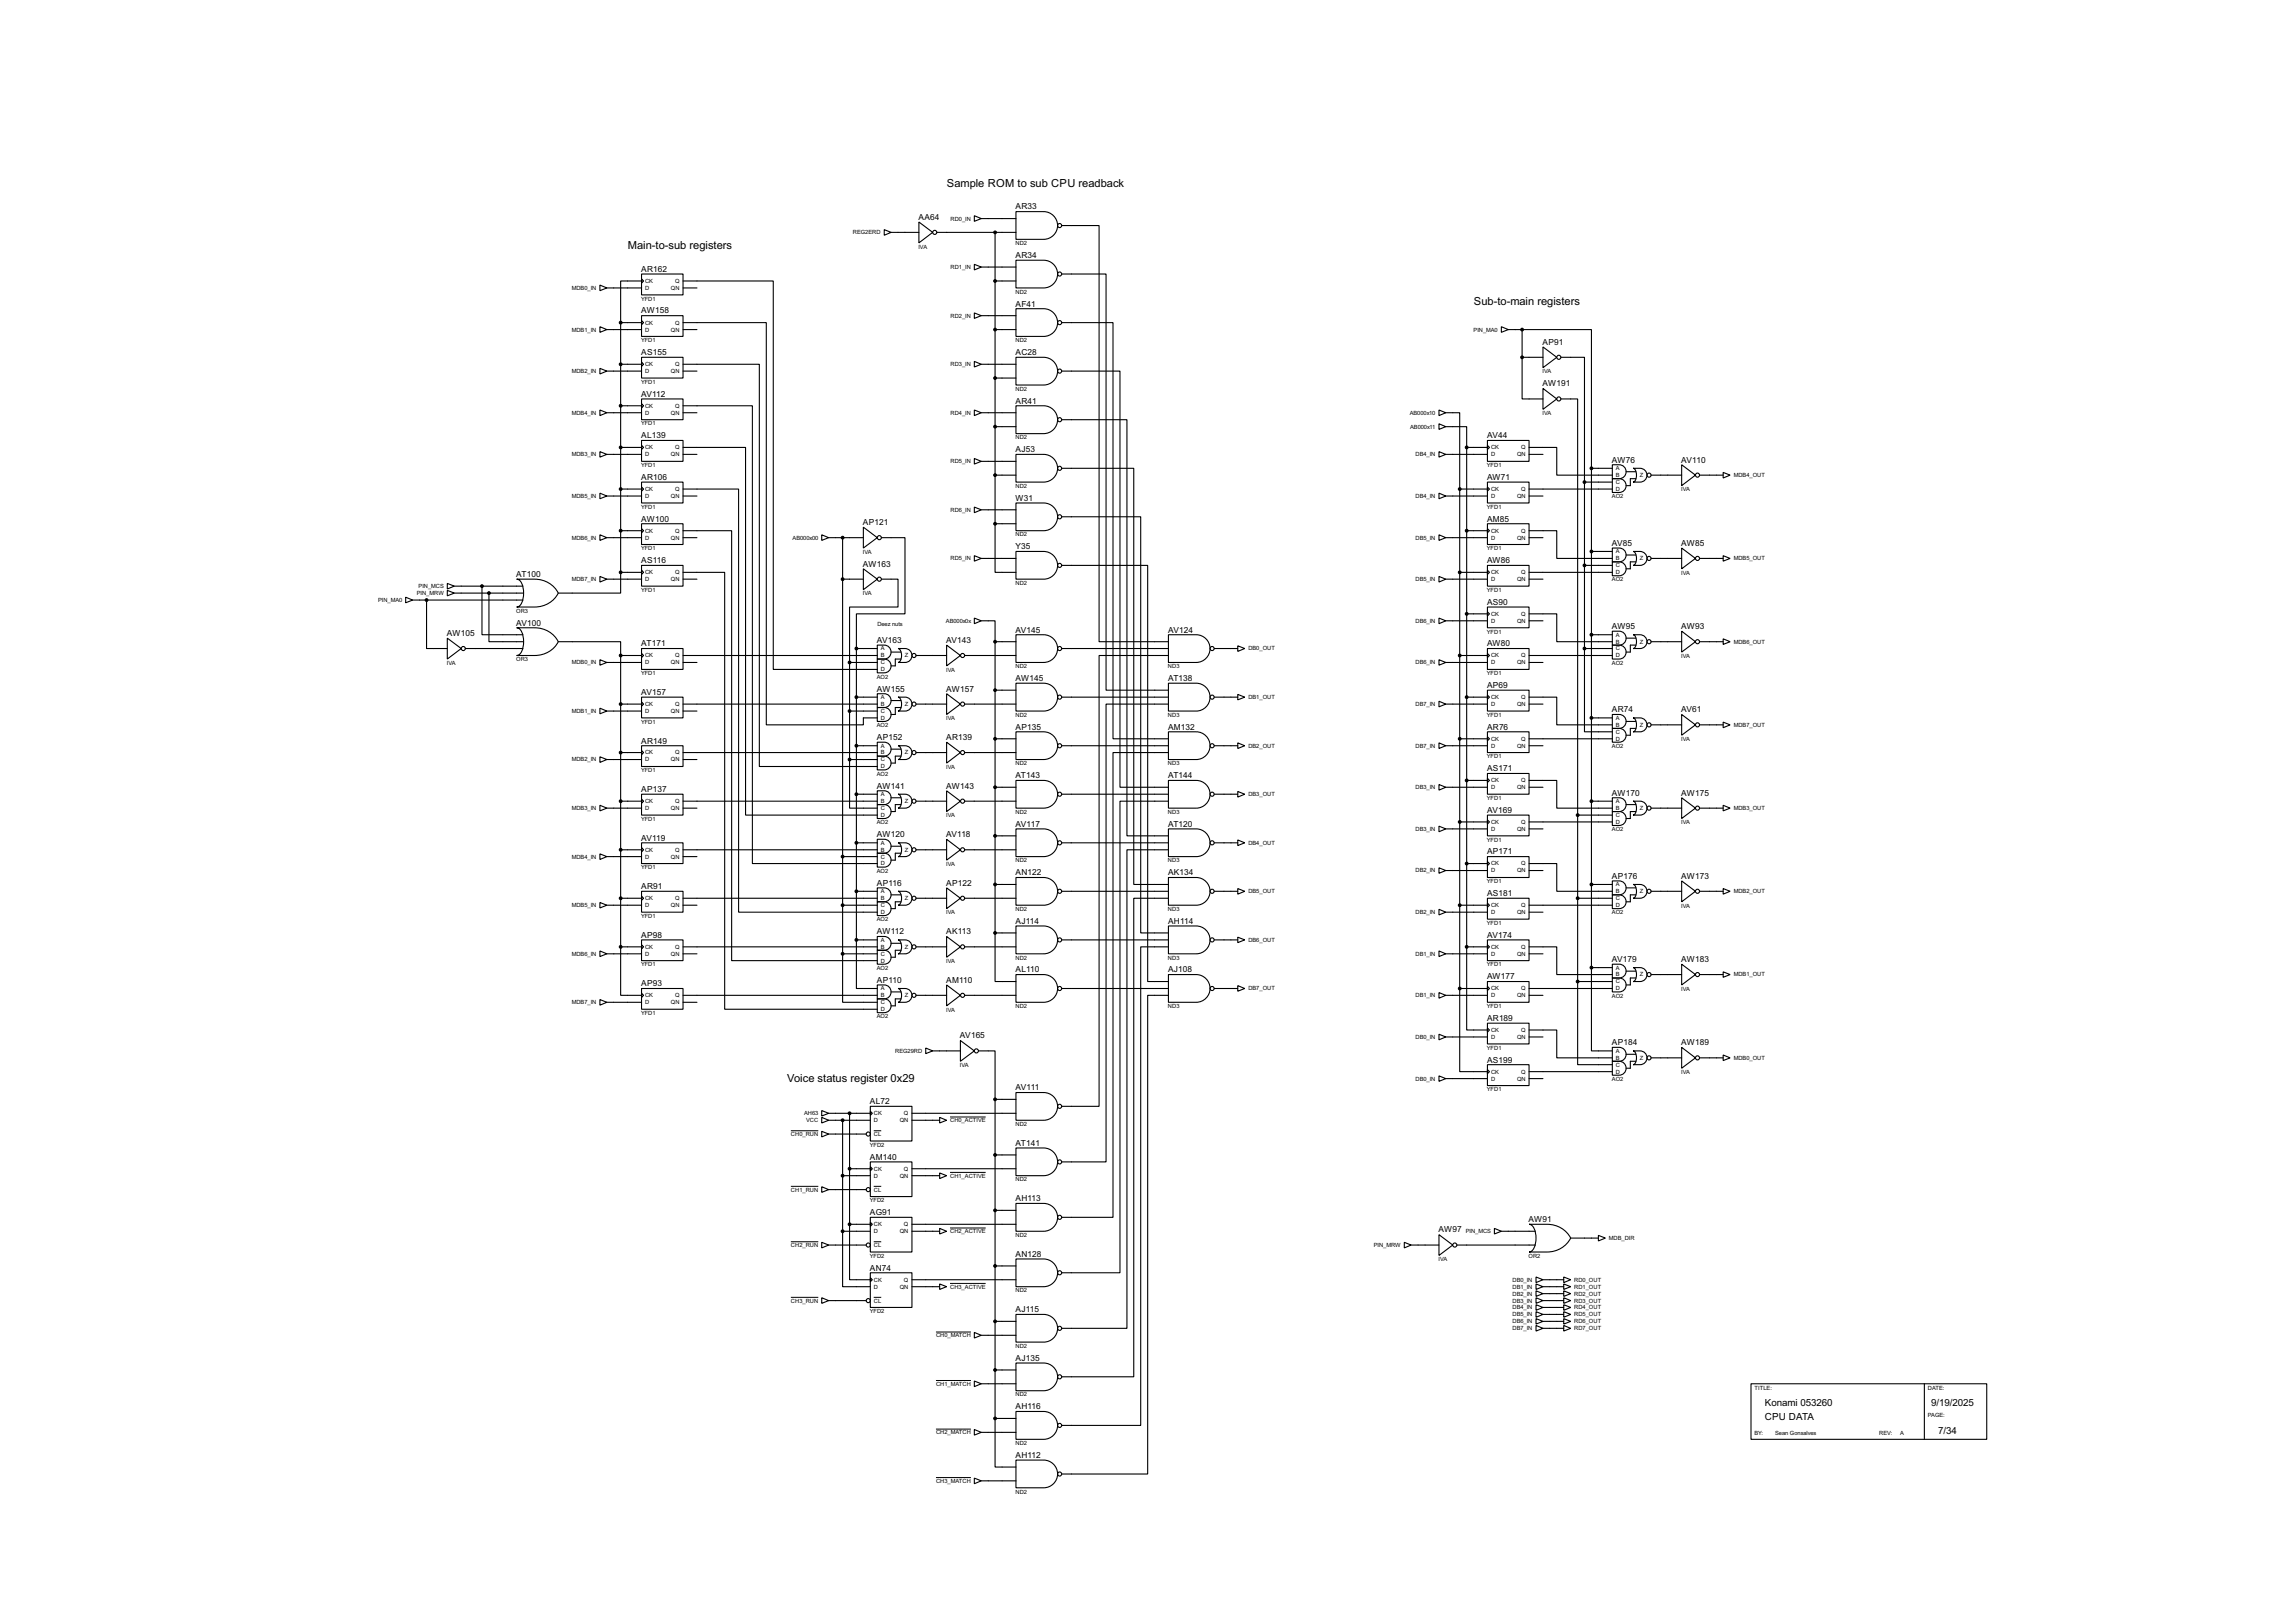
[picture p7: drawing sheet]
<svg xmlns="http://www.w3.org/2000/svg" width="841mm" height="587mm" viewBox="0 0 841 587" stroke-linecap="round" stroke-linejoin="round" font-family="sans-serif">
<defs><g id="words">
<g font-size="4.6">
<text x="346.8" y="68.4">Sample ROM to sub CPU readback</text>
<text x="230" y="91.3">Main-to-sub registers</text>
<text x="539.9" y="111.6">Sub-to-main registers</text>
<text x="288.4" y="396.1">Voice status register 0x29</text>
</g>
<g font-size="4">
<text x="646.5" y="514.9">Konami 053260</text>
<text x="707.4" y="514.9">9/19/2025</text>
<text x="646.5" y="520">CPU DATA</text>
<text x="710" y="525.1">7/34</text>
</g>
<g font-size="3.4">
<text x="372" y="76.7">AR33</text>
<text x="336.5" y="80.5">AA64</text>
<text x="372" y="94.5">AR34</text>
<text x="234.9" y="99.5">AR162</text>
<text x="372" y="112.2">AF41</text>
<text x="234.9" y="114.8">AW158</text>
<text x="234.9" y="130.1">AS155</text>
<text x="372" y="130.1">AC28</text>
<text x="565.1" y="126.3">AP91</text>
<text x="565.1" y="141.5">AW191</text>
<text x="234.9" y="145.3">AV112</text>
<text x="372" y="147.8">AR41</text>
<text x="234.9" y="160.5">AL139</text>
<text x="544.7" y="160.5">AV44</text>
<text x="372" y="165.6">AJ53</text>
<text x="590.5" y="169.4">AW76</text>
<text x="615.9" y="169.4">AV110</text>
<text x="234.9" y="175.7">AR106</text>
<text x="544.7" y="175.7">AW71</text>
<text x="372" y="183.4">W31</text>
<text x="234.9" y="191">AW100</text>
<text x="544.7" y="191">AM85</text>
<text x="316.1" y="192.3">AP121</text>
<text x="372" y="201.1">Y35</text>
<text x="590.5" y="199.9">AV85</text>
<text x="615.9" y="199.9">AW85</text>
<text x="234.9" y="206.3">AS116</text>
<text x="316.1" y="207.5">AW163</text>
<text x="544.7" y="206.3">AW86</text>
<text x="189.1" y="211.3">AT100</text>
<text x="544.7" y="221.5">AS90</text>
<text x="163.7" y="232.9">AW105</text>
<text x="189.1" y="229.1">AV100</text>
<text x="372" y="231.7">AV145</text>
<text x="427.9" y="231.7">AV124</text>
<text x="590.5" y="230.4">AW95</text>
<text x="615.9" y="230.4">AW93</text>
<text x="234.9" y="236.7">AT171</text>
<text x="321.2" y="235.5">AV163</text>
<text x="346.6" y="235.5">AV143</text>
<text x="544.7" y="236.7">AW80</text>
<text x="372" y="249.4">AW145</text>
<text x="427.9" y="249.4">AT138</text>
<text x="544.7" y="252">AP69</text>
<text x="234.9" y="254.5">AV157</text>
<text x="321.2" y="253.3">AW155</text>
<text x="346.6" y="253.3">AW157</text>
<text x="590.5" y="260.9">AR74</text>
<text x="615.9" y="260.9">AV61</text>
<text x="372" y="267.2">AP135</text>
<text x="427.9" y="267.2">AM132</text>
<text x="544.7" y="267.2">AR76</text>
<text x="234.9" y="272.3">AR149</text>
<text x="321.2" y="271">AP152</text>
<text x="346.6" y="271">AR139</text>
<text x="372" y="285">AT143</text>
<text x="427.9" y="285">AT144</text>
<text x="544.7" y="282.5">AS171</text>
<text x="234.9" y="290.1">AP137</text>
<text x="321.2" y="288.8">AW141</text>
<text x="346.6" y="288.8">AW143</text>
<text x="590.5" y="291.4">AW170</text>
<text x="615.9" y="291.4">AW175</text>
<text x="544.7" y="297.7">AV169</text>
<text x="372" y="302.8">AV117</text>
<text x="427.9" y="302.8">AT120</text>
<text x="234.9" y="307.9">AV119</text>
<text x="321.2" y="306.6">AW120</text>
<text x="346.6" y="306.6">AV118</text>
<text x="544.7" y="312.9">AP171</text>
<text x="372" y="320.6">AN122</text>
<text x="427.9" y="320.6">AK134</text>
<text x="590.5" y="321.8">AP176</text>
<text x="615.9" y="321.8">AW173</text>
<text x="234.9" y="325.6">AR91</text>
<text x="321.2" y="324.4">AP116</text>
<text x="346.6" y="324.4">AP122</text>
<text x="544.7" y="328.2">AS181</text>
<text x="372" y="338.3">AJ114</text>
<text x="427.9" y="338.3">AH114</text>
<text x="234.9" y="343.4">AP98</text>
<text x="321.2" y="342.2">AW112</text>
<text x="346.6" y="342.2">AK113</text>
<text x="544.7" y="343.4">AV174</text>
<text x="590.5" y="352.3">AV179</text>
<text x="615.9" y="352.3">AW183</text>
<text x="321.2" y="359.9">AP110</text>
<text x="346.6" y="359.9">AM110</text>
<text x="372" y="356.1">AL110</text>
<text x="427.9" y="356.1">AJ108</text>
<text x="544.7" y="358.7">AW177</text>
<text x="234.9" y="361.2">AP93</text>
<text x="544.7" y="373.9">AR189</text>
<text x="351.7" y="380.3">AV165</text>
<text x="590.5" y="382.8">AP184</text>
<text x="615.9" y="382.8">AW189</text>
<text x="544.7" y="389.1">AS199</text>
<text x="372" y="399.3">AV111</text>
<text x="318.7" y="404.4">AL72</text>
<text x="372" y="419.6">AT141</text>
<text x="318.7" y="424.7">AM140</text>
<text x="372" y="439.9">AH113</text>
<text x="318.7" y="445">AG91</text>
<text x="560" y="447.6">AW91</text>
<text x="527" y="451.4">AW97</text>
<text x="372" y="460.3">AN128</text>
<text x="318.7" y="465.3">AN74</text>
<text x="372" y="480.6">AJ115</text>
<text x="372" y="498.4">AJ135</text>
<text x="372" y="516.1">AH116</text>
<text x="372" y="533.9">AH112</text>
</g>
<g font-size="2.4">
<text x="348.2" y="80.8">RD0_IN</text>
<text x="312.4" y="85.8">REG2ERD</text>
<text x="372" y="89.7">ND2</text>
<text x="336.4" y="91">IVA</text>
<text x="348.2" y="98.5">RD1_IN</text>
<text x="209.4" y="106.2">MDB0_IN</text>
<text x="236.3" y="106.2">D</text>
<text x="236.3" y="103.6">CK</text>
<text x="245.8" y="106.2">QN</text>
<text x="247.3" y="103.6">Q</text>
<text x="372" y="107.6">ND2</text>
<text x="234.8" y="110.1">YFD1</text>
<text x="236.3" y="118.9">CK</text>
<text x="247.3" y="118.9">Q</text>
<text x="348.2" y="116.3">RD2_IN</text>
<text x="209.4" y="121.4">MDB1_IN</text>
<text x="234.8" y="125.3">YFD1</text>
<text x="236.3" y="121.4">D</text>
<text x="245.8" y="121.4">QN</text>
<text x="372" y="125.3">ND2</text>
<text x="539.8" y="121.4">PIN_MA0</text>
<text x="209.4" y="136.6">MDB2_IN</text>
<text x="236.3" y="136.6">D</text>
<text x="236.3" y="134.1">CK</text>
<text x="245.8" y="136.6">QN</text>
<text x="247.3" y="134.1">Q</text>
<text x="348.2" y="134.1">RD3_IN</text>
<text x="565" y="136.8">IVA</text>
<text x="234.8" y="140.5">YFD1</text>
<text x="372" y="143.1">ND2</text>
<text x="236.3" y="149.3">CK</text>
<text x="247.3" y="149.3">Q</text>
<text x="209.4" y="151.8">MDB4_IN</text>
<text x="234.8" y="155.8">YFD1</text>
<text x="236.3" y="151.8">D</text>
<text x="245.8" y="151.8">QN</text>
<text x="348.2" y="151.8">RD4_IN</text>
<text x="516.4" y="151.8">AB000x10</text>
<text x="565" y="152">IVA</text>
<text x="372" y="160.9">ND2</text>
<text x="516.5" y="157">AB000x11</text>
<text x="209.4" y="167.1">MDB3_IN</text>
<text x="236.3" y="167.1">D</text>
<text x="236.3" y="164.5">CK</text>
<text x="245.8" y="167.1">QN</text>
<text x="247.3" y="164.5">Q</text>
<text x="518.5" y="167.1">DB4_IN</text>
<text x="546.2" y="167.1">D</text>
<text x="546.2" y="164.5">CK</text>
<text x="555.7" y="167.1">QN</text>
<text x="557.2" y="164.5">Q</text>
<text x="234.8" y="171.1">YFD1</text>
<text x="348.2" y="169.7">RD5_IN</text>
<text x="544.7" y="171.1">YFD1</text>
<text x="591.9" y="172.2">A</text>
<text x="236.3" y="179.8">CK</text>
<text x="247.3" y="179.8">Q</text>
<text x="372" y="178.6">ND2</text>
<text x="546.2" y="179.8">CK</text>
<text x="557.2" y="179.8">Q</text>
<text x="591.9" y="177.2">C</text>
<text x="591.9" y="179.8">D</text>
<text x="591.9" y="174.7">B</text>
<text x="600.7" y="174.7">Z</text>
<text x="615.8" y="179.9">IVA</text>
<text x="635.1" y="174.7">MDB4_OUT</text>
<text x="209.4" y="182.4">MDB5_IN</text>
<text x="236.3" y="182.4">D</text>
<text x="245.8" y="182.4">QN</text>
<text x="518.5" y="182.4">DB4_IN</text>
<text x="546.2" y="182.4">D</text>
<text x="555.7" y="182.4">QN</text>
<text x="590.4" y="182.5">AO2</text>
<text x="234.8" y="186.3">YFD1</text>
<text x="348.2" y="187.4">RD6_IN</text>
<text x="544.7" y="186.3">YFD1</text>
<text x="209.4" y="197.6">MDB6_IN</text>
<text x="236.3" y="197.6">D</text>
<text x="236.3" y="195.1">CK</text>
<text x="245.8" y="197.6">QN</text>
<text x="247.3" y="195.1">Q</text>
<text x="290.3" y="197.6">AB000x00</text>
<text x="372" y="196.5">ND2</text>
<text x="518.5" y="197.6">DB5_IN</text>
<text x="546.2" y="197.6">D</text>
<text x="546.2" y="195.1">CK</text>
<text x="555.7" y="197.6">QN</text>
<text x="557.2" y="195.1">Q</text>
<text x="234.8" y="201.5">YFD1</text>
<text x="316.1" y="202.8">IVA</text>
<text x="544.7" y="201.5">YFD1</text>
<text x="591.9" y="202.6">A</text>
<text x="348.2" y="205.2">RD5_IN</text>
<text x="591.9" y="207.8">C</text>
<text x="591.9" y="205.2">B</text>
<text x="600.7" y="205.2">Z</text>
<text x="635.1" y="205.2">MDB5_OUT</text>
<text x="153.3" y="215.3">PIN_MCS</text>
<text x="209.4" y="212.8">MDB7_IN</text>
<text x="236.3" y="212.8">D</text>
<text x="236.3" y="210.3">CK</text>
<text x="245.8" y="212.8">QN</text>
<text x="247.3" y="210.3">Q</text>
<text x="372" y="214.2">ND2</text>
<text x="518.5" y="212.8">DB5_IN</text>
<text x="546.2" y="212.8">D</text>
<text x="546.2" y="210.3">CK</text>
<text x="555.7" y="212.8">QN</text>
<text x="557.2" y="210.3">Q</text>
<text x="590.4" y="213">AO2</text>
<text x="591.9" y="210.3">D</text>
<text x="615.8" y="210.4">IVA</text>
<text x="138.5" y="220.5">PIN_MA0</text>
<text x="152.7" y="217.9">PIN_MRW</text>
<text x="234.8" y="216.7">YFD1</text>
<text x="316.1" y="218">IVA</text>
<text x="544.7" y="216.7">YFD1</text>
<text x="189.1" y="224.4">OR3</text>
<text x="546.2" y="225.5">CK</text>
<text x="557.2" y="225.5">Q</text>
<text x="321.4" y="229.3">Deez nuts</text>
<text x="346.5" y="228.1">AB000x0x</text>
<text x="518.5" y="228.1">DB6_IN</text>
<text x="544.7" y="232">YFD1</text>
<text x="546.2" y="228.1">D</text>
<text x="555.7" y="228.1">QN</text>
<text x="591.9" y="233.2">A</text>
<text x="322.6" y="238.2">A</text>
<text x="457.3" y="238.2">DB0_OUT</text>
<text x="591.9" y="238.2">C</text>
<text x="591.9" y="235.7">B</text>
<text x="600.7" y="235.7">Z</text>
<text x="635.1" y="235.7">MDB6_OUT</text>
<text x="163.7" y="243.5">IVA</text>
<text x="189.1" y="242.2">OR3</text>
<text x="209.4" y="243.3">MDB0_IN</text>
<text x="236.3" y="243.3">D</text>
<text x="236.3" y="240.8">CK</text>
<text x="245.8" y="243.3">QN</text>
<text x="247.3" y="240.8">Q</text>
<text x="322.6" y="243.3">C</text>
<text x="322.6" y="245.9">D</text>
<text x="322.6" y="240.8">B</text>
<text x="331.5" y="240.8">Z</text>
<text x="346.6" y="246">IVA</text>
<text x="372" y="244.7">ND2</text>
<text x="427.8" y="244.7">ND3</text>
<text x="518.5" y="243.3">DB6_IN</text>
<text x="546.2" y="243.3">D</text>
<text x="546.2" y="240.8">CK</text>
<text x="555.7" y="243.3">QN</text>
<text x="557.2" y="240.8">Q</text>
<text x="590.4" y="243.5">AO2</text>
<text x="591.9" y="240.8">D</text>
<text x="615.8" y="240.9">IVA</text>
<text x="234.8" y="247.3">YFD1</text>
<text x="321.2" y="248.5">AO2</text>
<text x="544.7" y="247.3">YFD1</text>
<text x="322.6" y="256">A</text>
<text x="457.3" y="256">DB1_OUT</text>
<text x="546.2" y="256">CK</text>
<text x="557.2" y="256">Q</text>
<text x="209.4" y="261.1">MDB1_IN</text>
<text x="236.3" y="261.1">D</text>
<text x="236.3" y="258.6">CK</text>
<text x="245.8" y="261.1">QN</text>
<text x="247.3" y="258.6">Q</text>
<text x="322.6" y="261.1">C</text>
<text x="322.6" y="263.6">D</text>
<text x="322.6" y="258.6">B</text>
<text x="331.5" y="258.6">Z</text>
<text x="346.6" y="263.8">IVA</text>
<text x="372" y="262.5">ND2</text>
<text x="427.8" y="262.5">ND3</text>
<text x="518.5" y="258.6">DB7_IN</text>
<text x="544.7" y="262.5">YFD1</text>
<text x="546.2" y="258.6">D</text>
<text x="555.7" y="258.6">QN</text>
<text x="591.9" y="263.6">A</text>
<text x="234.8" y="265">YFD1</text>
<text x="321.2" y="266.3">AO2</text>
<text x="591.9" y="268.7">C</text>
<text x="591.9" y="266.2">B</text>
<text x="600.7" y="266.2">Z</text>
<text x="635.1" y="266.2">MDB7_OUT</text>
<text x="322.6" y="273.8">A</text>
<text x="457.3" y="273.8">DB2_OUT</text>
<text x="518.5" y="273.8">DB7_IN</text>
<text x="546.2" y="273.8">D</text>
<text x="546.2" y="271.3">CK</text>
<text x="555.7" y="273.8">QN</text>
<text x="557.2" y="271.3">Q</text>
<text x="590.4" y="273.9">AO2</text>
<text x="591.9" y="271.3">D</text>
<text x="615.8" y="271.4">IVA</text>
<text x="209.4" y="278.9">MDB2_IN</text>
<text x="236.3" y="278.9">D</text>
<text x="236.3" y="276.3">CK</text>
<text x="245.8" y="278.9">QN</text>
<text x="247.3" y="276.3">Q</text>
<text x="322.6" y="278.9">C</text>
<text x="322.6" y="281.4">D</text>
<text x="322.6" y="276.3">B</text>
<text x="331.5" y="276.3">Z</text>
<text x="346.6" y="281.6">IVA</text>
<text x="372" y="280.3">ND2</text>
<text x="427.8" y="280.3">ND3</text>
<text x="544.7" y="277.7">YFD1</text>
<text x="234.8" y="282.8">YFD1</text>
<text x="321.2" y="284.1">AO2</text>
<text x="546.2" y="286.5">CK</text>
<text x="557.2" y="286.5">Q</text>
<text x="322.6" y="291.6">A</text>
<text x="457.3" y="291.6">DB3_OUT</text>
<text x="518.5" y="289">DB3_IN</text>
<text x="544.7" y="293">YFD1</text>
<text x="546.2" y="289">D</text>
<text x="555.7" y="289">QN</text>
<text x="209.4" y="296.7">MDB3_IN</text>
<text x="236.3" y="296.7">D</text>
<text x="236.3" y="294.1">CK</text>
<text x="245.8" y="296.7">QN</text>
<text x="247.3" y="294.1">Q</text>
<text x="322.6" y="296.7">C</text>
<text x="322.6" y="299.2">D</text>
<text x="322.6" y="294.1">B</text>
<text x="331.5" y="294.1">Z</text>
<text x="346.6" y="299.3">IVA</text>
<text x="372" y="298.1">ND2</text>
<text x="427.8" y="298.1">ND3</text>
<text x="591.9" y="294.1">A</text>
<text x="591.9" y="299.2">C</text>
<text x="591.9" y="296.7">B</text>
<text x="600.7" y="296.7">Z</text>
<text x="635.1" y="296.7">MDB3_OUT</text>
<text x="234.8" y="300.6">YFD1</text>
<text x="321.2" y="301.9">AO2</text>
<text x="518.5" y="304.3">DB3_IN</text>
<text x="546.2" y="304.3">D</text>
<text x="546.2" y="301.7">CK</text>
<text x="555.7" y="304.3">QN</text>
<text x="557.2" y="301.7">Q</text>
<text x="590.4" y="304.4">AO2</text>
<text x="591.9" y="301.7">D</text>
<text x="615.8" y="301.9">IVA</text>
<text x="236.3" y="311.9">CK</text>
<text x="247.3" y="311.9">Q</text>
<text x="322.6" y="309.4">A</text>
<text x="322.6" y="311.9">B</text>
<text x="331.5" y="311.9">Z</text>
<text x="457.3" y="309.4">DB4_OUT</text>
<text x="544.7" y="308.2">YFD1</text>
<text x="209.4" y="314.4">MDB4_IN</text>
<text x="236.3" y="314.4">D</text>
<text x="245.8" y="314.4">QN</text>
<text x="322.6" y="314.4">C</text>
<text x="322.6" y="317">D</text>
<text x="346.6" y="317.1">IVA</text>
<text x="372" y="315.8">ND2</text>
<text x="427.8" y="315.8">ND3</text>
<text x="546.2" y="317">CK</text>
<text x="557.2" y="317">Q</text>
<text x="234.8" y="318.4">YFD1</text>
<text x="321.2" y="319.7">AO2</text>
<text x="518.5" y="319.5">DB2_IN</text>
<text x="544.7" y="323.5">YFD1</text>
<text x="546.2" y="319.5">D</text>
<text x="555.7" y="319.5">QN</text>
<text x="236.3" y="329.7">CK</text>
<text x="247.3" y="329.7">Q</text>
<text x="322.6" y="327.1">A</text>
<text x="322.6" y="329.7">B</text>
<text x="331.5" y="329.7">Z</text>
<text x="457.3" y="327.1">DB5_OUT</text>
<text x="591.9" y="324.6">A</text>
<text x="591.9" y="329.7">C</text>
<text x="591.9" y="327.1">B</text>
<text x="600.7" y="327.1">Z</text>
<text x="635.1" y="327.1">MDB2_OUT</text>
<text x="209.4" y="332.2">MDB5_IN</text>
<text x="236.3" y="332.2">D</text>
<text x="245.8" y="332.2">QN</text>
<text x="322.6" y="332.2">C</text>
<text x="322.6" y="334.8">D</text>
<text x="346.6" y="334.9">IVA</text>
<text x="372" y="333.6">ND2</text>
<text x="427.8" y="333.6">ND3</text>
<text x="518.5" y="334.8">DB2_IN</text>
<text x="546.2" y="334.8">D</text>
<text x="546.2" y="332.2">CK</text>
<text x="555.7" y="334.8">QN</text>
<text x="557.2" y="332.2">Q</text>
<text x="590.4" y="334.9">AO2</text>
<text x="591.9" y="332.2">D</text>
<text x="615.8" y="332.4">IVA</text>
<text x="234.8" y="336.2">YFD1</text>
<text x="321.2" y="337.4">AO2</text>
<text x="544.7" y="338.7">YFD1</text>
<text x="236.3" y="347.5">CK</text>
<text x="247.3" y="347.5">Q</text>
<text x="322.6" y="344.9">A</text>
<text x="322.6" y="347.5">B</text>
<text x="331.5" y="347.5">Z</text>
<text x="457.3" y="344.9">DB6_OUT</text>
<text x="546.2" y="347.5">CK</text>
<text x="557.2" y="347.5">Q</text>
<text x="209.4" y="350">MDB6_IN</text>
<text x="234.8" y="353.9">YFD1</text>
<text x="236.3" y="350">D</text>
<text x="245.8" y="350">QN</text>
<text x="322.6" y="350">C</text>
<text x="322.6" y="352.5">D</text>
<text x="346.6" y="352.7">IVA</text>
<text x="372" y="351.4">ND2</text>
<text x="427.8" y="351.4">ND3</text>
<text x="518.5" y="350">DB1_IN</text>
<text x="544.7" y="353.9">YFD1</text>
<text x="546.2" y="350">D</text>
<text x="555.7" y="350">QN</text>
<text x="321.2" y="355.2">AO2</text>
<text x="591.9" y="355.1">A</text>
<text x="591.9" y="357.6">B</text>
<text x="600.7" y="357.6">Z</text>
<text x="635.1" y="357.6">MDB1_OUT</text>
<text x="236.3" y="365.2">CK</text>
<text x="247.3" y="365.2">Q</text>
<text x="322.6" y="362.7">A</text>
<text x="322.6" y="365.2">B</text>
<text x="331.5" y="365.2">Z</text>
<text x="457.3" y="362.7">DB7_OUT</text>
<text x="518.5" y="365.2">DB1_IN</text>
<text x="546.2" y="365.2">D</text>
<text x="546.2" y="362.7">CK</text>
<text x="555.7" y="365.2">QN</text>
<text x="557.2" y="362.7">Q</text>
<text x="590.4" y="365.4">AO2</text>
<text x="591.9" y="360.2">C</text>
<text x="591.9" y="362.7">D</text>
<text x="615.8" y="362.8">IVA</text>
<text x="209.4" y="367.8">MDB7_IN</text>
<text x="234.8" y="371.7">YFD1</text>
<text x="236.3" y="367.8">D</text>
<text x="245.8" y="367.8">QN</text>
<text x="322.6" y="367.8">C</text>
<text x="322.6" y="370.3">D</text>
<text x="346.6" y="370.4">IVA</text>
<text x="372" y="369.2">ND2</text>
<text x="427.8" y="369.2">ND3</text>
<text x="544.7" y="369.2">YFD1</text>
<text x="321.2" y="373">AO2</text>
<text x="546.2" y="377.9">CK</text>
<text x="557.2" y="377.9">Q</text>
<text x="518.5" y="380.5">DB0_IN</text>
<text x="546.2" y="380.5">D</text>
<text x="555.7" y="380.5">QN</text>
<text x="327.9" y="385.6">REG29RD</text>
<text x="544.7" y="384.4">YFD1</text>
<text x="591.9" y="385.6">A</text>
<text x="591.9" y="388.1">B</text>
<text x="600.7" y="388.1">Z</text>
<text x="635.1" y="388.1">MDB0_OUT</text>
<text x="351.6" y="390.8">IVA</text>
<text x="518.5" y="395.7">DB0_IN</text>
<text x="546.2" y="395.7">D</text>
<text x="546.2" y="393.2">CK</text>
<text x="555.7" y="395.7">QN</text>
<text x="557.2" y="393.2">Q</text>
<text x="590.4" y="395.8">AO2</text>
<text x="591.9" y="390.6">C</text>
<text x="591.9" y="393.2">D</text>
<text x="615.8" y="393.3">IVA</text>
<text x="544.7" y="399.7">YFD1</text>
<text x="294.5" y="408.4">AH63</text>
<text x="295.3" y="411">VCC</text>
<text x="320.1" y="411">D</text>
<text x="320.1" y="408.4">CK</text>
<text x="329.6" y="411">QN</text>
<text x="331.1" y="408.4">Q</text>
<text x="348" y="411">CH0_ACTIVE</text>
<text x="372" y="412.4">ND2</text>
<text x="289.7" y="416">CH0_RUN</text>
<text x="318.6" y="420">YFD2</text>
<text x="320.1" y="416">CL</text>
<text x="320.1" y="431.3">D</text>
<text x="320.1" y="428.7">CK</text>
<text x="329.6" y="431.3">QN</text>
<text x="331.1" y="428.7">Q</text>
<text x="348" y="431.3">CH1_ACTIVE</text>
<text x="289.7" y="436.4">CH1_RUN</text>
<text x="320.1" y="436.4">CL</text>
<text x="372" y="432.7">ND2</text>
<text x="318.6" y="440.3">YFD2</text>
<text x="320.1" y="449.1">CK</text>
<text x="331.1" y="449.1">Q</text>
<text x="320.1" y="451.6">D</text>
<text x="329.6" y="451.6">QN</text>
<text x="348" y="451.6">CH2_ACTIVE</text>
<text x="372" y="453">ND2</text>
<text x="536.9" y="451.6">PIN_MCS</text>
<text x="589.3" y="454.1">MDB_DIR</text>
<text x="289.7" y="456.7">CH2_RUN</text>
<text x="318.6" y="460.6">YFD2</text>
<text x="320.1" y="456.7">CL</text>
<text x="503.2" y="456.7">PIN_MRW</text>
<text x="526.9" y="461.9">IVA</text>
<text x="559.9" y="460.6">OR2</text>
<text x="320.1" y="471.9">D</text>
<text x="320.1" y="469.4">CK</text>
<text x="329.6" y="471.9">QN</text>
<text x="331.1" y="469.4">Q</text>
<text x="348" y="471.9">CH3_ACTIVE</text>
<text x="372" y="473.3">ND2</text>
<text x="554" y="469.4">DB0_IN</text>
<text x="554" y="471.9">DB1_IN</text>
<text x="576.6" y="469.4">RD0_OUT</text>
<text x="576.6" y="471.9">RD1_OUT</text>
<text x="289.7" y="477">CH3_RUN</text>
<text x="320.1" y="477">CL</text>
<text x="554" y="474.5">DB2_IN</text>
<text x="554" y="477">DB3_IN</text>
<text x="554" y="479.5">DB4_IN</text>
<text x="576.6" y="474.5">RD2_OUT</text>
<text x="576.6" y="477">RD3_OUT</text>
<text x="576.6" y="479.5">RD4_OUT</text>
<text x="318.6" y="480.9">YFD2</text>
<text x="554" y="482.1">DB5_IN</text>
<text x="554" y="484.6">DB6_IN</text>
<text x="576.6" y="482.1">RD5_OUT</text>
<text x="576.6" y="484.6">RD6_OUT</text>
<text x="342.9" y="489.7">CH0_MATCH</text>
<text x="554" y="487.2">DB7_IN</text>
<text x="576.6" y="487.2">RD7_OUT</text>
<text x="372" y="493.6">ND2</text>
<text x="342.9" y="507.5">CH1_MATCH</text>
<text x="642.7" y="508.9">TITLE:</text>
<text x="706.2" y="508.9">DATE:</text>
<text x="372" y="511.4">ND2</text>
<text x="706.2" y="519.1">PAGE:</text>
<text x="342.9" y="525.3">CH2_MATCH</text>
<text x="642.7" y="525.4">BY:</text>
<text x="650.3" y="525.4">Sean Gonsalves</text>
<text x="688.4" y="525.4">REV:</text>
<text x="696" y="525.4">A</text>
<text x="372" y="529.2">ND2</text>
<text x="342.9" y="543">CH3_MATCH</text>
<text x="372" y="547">ND2</text>
</g>
</g></defs>
<g fill="none" stroke="#000" stroke-width=".4">
<path d="M356.9 79l2.6 1.1-2.6 1zM372.2 77.5h10.1a5.1 5.1 0 0 1 5.1 5.1 5.1 5.1 0 0 1-5.1 5.1h-10.1zM323.9 84.1l2.5 1-2.5 1.1zM326.4 85.1h10.2M336.6 81.3l5.1 3.8-5.1 3.9zM343.2 85.1h29M356.9 96.8l2.6 1-2.6 1.1zM359.5 97.8h12.7M359.5 80.1h12.7M364.5 85.1v106.7M372.2 95.3h10.1a5.1 5.1 0 0 1 5.1 5.1 5.1 5.1 0 0 1-5.1 5.1h-10.1zM388.9 82.6h13.7v152.4h25.4"/>
<path d="M219.8 119.7l2.5 1-2.5 1zM219.8 104.4l2.5 1.1-2.5 1zM222.3 105.5h12.7M227.4 118.2v91.4M227.4 118.2h7.6M235 115.6h15.2v7.6h-15.2zM235 117.4l.8 .8-.8 .7zM235 100.4h15.2v7.6h-15.2zM235 102.2l.8 .7-.8 .8zM235 102.9h-7.6v15.3M250.2 118.2h30.5v147.3h35.6v-2.6h5.1M250.2 102.9h33.1v142.3h38.1"/>
<path d="M250.2 105.5h5.1M356.9 114.6l2.6 1-2.6 1zM359.5 115.6h12.7M364.5 102.9h7.7M372.2 113.1h10.1a5.1 5.1 0 0 1 5.1 5 5.1 5.1 0 0 1-5.1 5.1h-10.1zM388.9 118.2h18.8v152.4h20.3M388.9 100.4h16.3v152.4h22.8M550 119.7l2.5 1-2.5 1zM219.8 134.9l2.5 1-2.5 1.1zM222.3 135.9h12.7M222.3 120.7h12.7M227.4 133.4h7.6"/>
<path d="M235 130.9h15.2v7.6h-15.2zM235 132.6l.8 .8-.8 .8zM250.2 133.4h28v147.3h43.2M250.2 135.9h5.1M250.2 120.7h5.1M356.9 132.4l2.6 1-2.6 1zM359.5 133.4h12.7M364.5 120.7h7.7M364.5 138.5h7.7M372.2 130.9h10.1a5.1 5.1 0 0 1 5.1 5 5.1 5.1 0 0 1-5.1 5.1h-10.1zM388.9 135.9h21.4v152.4h17.7M552.5 120.7h5.1"/>
<path d="M557.6 120.7h25.4v50.8M557.6 130.9v15.2h7.6M557.6 120.7v10.2M557.6 130.9h7.6M565.2 127.1l5.1 3.8-5.1 3.8zM571.8 130.9h8.6v45.7M219.8 150.2l2.5 1-2.5 1zM222.3 151.2h12.7M227.4 148.6h7.6M235 146.1h15.2v7.6h-15.2zM235 147.9l.8 .7-.8 .8zM250.2 148.6h25.4v167.7h45.8"/>
<path d="M250.2 151.2h5.1M356.9 150.2l2.6 1-2.6 1zM359.5 151.2h12.7M364.5 156.3h7.7M372.2 148.6h10.1a5.1 5.1 0 0 1 5.1 5.1 5.1 5.1 0 0 1-5.1 5.1h-10.1zM388.9 153.7h23.9v152.4h15.2M527.1 155.2l2.5 1.1-2.5 1zM527.1 150.2l2.5 1-2.5 1zM529.6 156.3h7.7v7.6M529.6 151.2h5.1v27.9M565.2 142.3l5.1 3.8-5.1 3.8zM571.8 146.1h6.1v152.4"/>
<path d="M219.8 165.4l2.5 1-2.5 1zM222.3 166.4h12.7M227.4 179.1h7.6M227.4 163.9h7.6M235 161.3h15.2v7.7h-15.2zM235 163.1l.8 .8-.8 .7zM235 176.6h15.2v7.6h-15.2zM235 178.4l.8 .7-.8 .8zM250.2 179.1h20.4v155h50.8M250.2 163.9h22.9v134.6h48.3M250.2 166.4h5.1M356.9 167.9l2.6 1.1-2.6 1z"/>
<path d="M359.5 169h12.7M364.5 174h7.7M372.2 166.4h10.1a5.1 5.1 0 0 1 5.1 5.1 5.1 5.1 0 0 1-5.1 5.1h-10.1zM388.9 171.5h26.4v152.4h12.7M527.1 165.4l2.5 1-2.5 1zM529.6 166.4h15.3M534.7 179.1h10.2M534.7 179.1v182.9M537.3 163.9v182.9M537.3 163.9h7.6M544.9 161.3h15.2v7.7h-15.2zM544.9 163.1l.7 .8-.7 .7z"/>
<path d="M544.9 176.6h15.2v7.6h-15.2zM544.9 178.4l.7 .7-.7 .8zM560.1 163.9h10.2v10.1h20.3M560.1 166.4h5.1M560.1 179.1h30.5M580.4 176.6h10.2M580.4 176.6v60.9M583 171.5h7.6M583 171.5v182.9M590.6 170.2a5.1 5.1 0 0 1 4.1 .5 2.56 2.56 0 0 1 .8 2.9 2.56 2.56 0 0 1-2.4 1.7h-2.5zM590.6 175.3a5.1 5.1 0 0 1 4.1 .5 2.53 2.53 0 0 1 .8 2.9 2.53 2.53 0 0 1-2.4 1.7h-2.5zM595.7 172.8h3.5"/>
<path d="M598.2 171.5a5.1 5.1 0 0 1 4.1 .5 2.53 2.53 0 0 1 .9 2.9 2.53 2.53 0 0 1-2.4 1.7h-2.6a3.1 3.1 0 0 0 .9-4.4zM599.2 175.3h-2v2.6h-1.5M604.8 174h11.2M616 170.2l5.1 3.8-5.1 3.9zM622.6 174h8.6M631.2 173l2.6 1-2.6 1.1zM219.8 195.9l2.5 1-2.5 1zM219.8 180.6l2.5 1.1-2.5 1zM222.3 196.9h12.7M222.3 181.7h12.7M227.4 194.4h7.6M235 191.8h15.2v7.6h-15.2z"/>
<path d="M235 193.6l.8 .8-.8 .7zM250.2 194.4h17.8v157.4h53.4M250.2 196.9h5.1M250.2 181.7h5.1M301 195.9l2.6 1-2.6 1zM303.6 196.9h12.7M308.7 196.9v152.4M316.3 193.1l5.1 3.8-5.1 3.8zM322.9 196.9h8.6v27.9h-17.8v12.7M356.9 185.7l2.6 1-2.6 1.1zM359.5 186.7h12.7M364.5 191.8v17.8h7.7"/>
<path d="M364.5 191.8h7.7M372.2 184.2h10.1a5.1 5.1 0 0 1 5.1 5.1 5.1 5.1 0 0 1-5.1 5.1h-10.1zM388.9 189.3h29v152.4h10.1M527.1 180.6l2.5 1.1-2.5 1zM527.1 195.9l2.5 1-2.5 1zM529.6 196.9h15.3M529.6 181.7h15.3M537.3 194.4h7.6M544.9 191.8h15.2v7.6h-15.2zM544.9 193.6l.7 .8-.7 .7zM560.1 194.4h10.2v10.1h20.3M560.1 196.9h5.1"/>
<path d="M560.1 181.7h5.1M148.6 218.7l2.6 1.1-2.6 1zM151.2 219.8h40.4M156.3 219.8v17.7h7.6M163.9 216.2l2.5 1-2.5 1zM163.9 213.7l2.5 1-2.5 1zM166.4 214.7h25.2M166.4 217.2h25.2M176.6 214.7v17.8h15M179.1 217.2v17.8h12.5M189.3 212.1h6.6a9.6 9.6 0 0 1 8.6 5.1 9.5 9.5 0 0 1-8.6 5.1h-6.6a3.2 3.2 0 0 0 2.3-3.1 7.8 7.8 0 0 0-1.3-6.7zM219.8 211.1l2.5 1-2.5 1.1z"/>
<path d="M222.3 212.1h12.7M227.4 209.6v7.6h-22.9M227.4 209.6h7.6M235 207.1h15.2v7.6h-15.2zM235 208.8l.8 .8-.8 .8zM250.2 209.6h15.3v160h55.9M250.2 212.1h5.1M308.7 212.1h7.6M316.3 208.3l5.1 3.8-5.1 3.9zM322.9 212.1h6.1v10.2h-17.8v20.3M356.9 203.5l2.6 1-2.6 1zM359.5 204.5h12.7"/>
<path d="M372.2 202h10.1a5.1 5.1 0 0 1 5.1 5 5.1 5.1 0 0 1-5.1 5.1h-10.1zM388.9 207.1h31.5v152.4h7.6M527.1 211.1l2.5 1-2.5 1.1zM529.6 212.1h15.3M534.7 209.6h10.2M544.9 207.1h15.2v7.6h-15.2zM544.9 208.8l.7 .8-.7 .8zM560.1 212.1h5.1M560.1 209.6h30.5M580.4 207.1h10.2M583 202h7.6M590.6 200.7a5.1 5.1 0 0 1 4.1 .5 2.53 2.53 0 0 1 .8 2.9 2.53 2.53 0 0 1-2.4 1.7h-2.5z"/>
<path d="M590.6 205.8a5 5 0 0 1 4.1 .5 2.55 2.55 0 0 1 .8 2.9 2.55 2.55 0 0 1-2.4 1.7h-2.5zM595.7 203.3h3.5M598.2 202a5.1 5.1 0 0 1 4.1 .5 2.55 2.55 0 0 1 .9 2.8 2.55 2.55 0 0 1-2.4 1.8h-2.6a3.2 3.2 0 0 0 .9-4.4zM599.2 205.8h-2v2.5h-1.5M604.8 204.5h11.2M616 200.7l5.1 3.8-5.1 3.8zM622.6 204.5h8.6M631.2 203.5l2.6 1-2.6 1zM163.9 233.7l5.1 3.8-5.1 3.9zM170.5 237.5h21.1M189.3 229.9h6.6a9.6 9.6 0 0 1 8.6 5.1 9.5 9.5 0 0 1-8.6 5.1h-6.6a3.2 3.2 0 0 0 2.3-3.2 7.8 7.8 0 0 0-1.3-6.6zM204.5 235h22.9v5.1"/>
<path d="M235 237.5h15.2v7.7h-15.2zM235 239.3l.8 .8-.8 .7zM313.7 237.5h7.7M313.7 237.5v106.7M321.4 236.3a5 5 0 0 1 4.1 .5 2.57 2.57 0 0 1 .8 2.8 2.57 2.57 0 0 1-2.4 1.8h-2.5zM326.4 238.8h3.6M329 237.5a5 5 0 0 1 4.1 .6 2.55 2.55 0 0 1 .8 2.8 2.55 2.55 0 0 1-2.4 1.7h-2.5a3.1 3.1 0 0 0 .9-4.3zM346.8 236.3l5 3.8-5 3.8zM356.9 226.4l2.6 1-2.6 1zM359.5 227.4h5v7.6M364.5 235h7.7M364.5 235v106.7"/>
<path d="M372.2 232.5h10.1a5.1 5.1 0 0 1 5.1 5 5.1 5.1 0 0 1-5.1 5.1h-10.1zM388.9 237.5h39.1M428 232.5h10.2a5.1 5.1 0 0 1 5.1 5 5.1 5.1 0 0 1-5.1 5.1h-10.2zM444.8 237.5h8.6M453.4 236.5l2.6 1-2.6 1.1zM527.1 226.4l2.5 1-2.5 1zM529.6 227.4h15.3M537.3 224.8h7.6M544.9 222.3h15.2v7.6h-15.2zM544.9 224.1l.7 .7-.7 .8zM544.9 237.5h15.2v7.7h-15.2zM544.9 239.3l.7 .8-.7 .7z"/>
<path d="M560.1 224.8h10.2v10.2h20.3M560.1 227.4h5.1M580.4 237.5v30.5h10.2M580.4 237.5h10.2M583 232.5h7.6M590.6 231.2a5 5 0 0 1 4.1 .5 2.55 2.55 0 0 1 .8 2.9 2.55 2.55 0 0 1-2.4 1.7h-2.5zM590.6 236.3a5.1 5.1 0 0 1 4.1 .5 2.57 2.57 0 0 1 .8 2.8 2.57 2.57 0 0 1-2.4 1.8h-2.5zM595.7 233.7h3.5M598.2 232.5a5.1 5.1 0 0 1 4.1 .5 2.52 2.52 0 0 1 .9 2.8 2.52 2.52 0 0 1-2.4 1.7h-2.6a3.1 3.1 0 0 0 .9-4.3zM599.2 236.3h-2v2.5h-1.5M604.8 235h11.2M616 231.2l5.1 3.8-5.1 3.8z"/>
<path d="M622.6 235h8.6M631.2 234l2.6 1-2.6 1zM219.8 259.4l2.5 1-2.5 1zM219.8 241.6l2.5 1-2.5 1zM222.3 242.6h12.7M227.4 257.9h7.6M227.4 240.1h7.6M227.4 240.1v106.7M235 255.3h15.2v7.6h-15.2zM235 257.1l.8 .8-.8 .7zM250.2 242.6h5.1M250.2 257.9h71.2"/>
<path d="M250.2 240.1h71.2M311.2 242.6h10.2M311.2 242.6v35.6M313.7 255.3h7.7M321.4 254.1a5 5 0 0 1 4.1 .5 2.54 2.54 0 0 1 .8 2.8 2.54 2.54 0 0 1-2.4 1.7h-2.5zM321.4 259.1a5 5 0 0 1 4.1 .5 2.57 2.57 0 0 1 .8 2.9 2.57 2.57 0 0 1-2.4 1.7h-2.5zM321.4 241.4a5 5 0 0 1 4.1 .5 2.54 2.54 0 0 1 .8 2.8 2.54 2.54 0 0 1-2.4 1.7h-2.5zM326.4 256.6h3.6M329 255.3a5.1 5.1 0 0 1 4.1 .5 2.57 2.57 0 0 1 .8 2.9 2.57 2.57 0 0 1-2.4 1.7h-2.5a3.3 3.3 0 0 0 .3-5zM330 241.4h-2v2.5h-1.6M330 259.1h-2v2.6h-1.6M335.6 257.9h11.2"/>
<path d="M335.6 240.1h11.2M346.8 254.1l5 3.8-5 3.8zM353.4 257.9h18.8M353.4 240.1h18.8M364.5 252.8h7.7M372.2 250.2h10.1a5.1 5.1 0 0 1 5.1 5.1 5.1 5.1 0 0 1-5.1 5.1h-10.1zM388.9 255.3h39.1M428 250.2h10.2a5.1 5.1 0 0 1 5.1 5.1 5.1 5.1 0 0 1-5.1 5.1h-10.2zM428 240.1h-25.4v165.1h-13.7M428 257.9h-22.8v167.6h-16.3M444.8 255.3h8.6M453.4 254.3l2.6 1-2.6 1z"/>
<path d="M527.1 241.6l2.5 1-2.5 1zM527.1 256.8l2.5 1.1-2.5 1zM529.6 242.6h15.3M529.6 257.9h15.3M534.7 240.1h10.2M537.3 255.3h7.6M544.9 252.8h15.2v7.6h-15.2zM544.9 254.6l.7 .7-.7 .8zM560.1 255.3h10.2v10.2h20.3M560.1 242.6h5.1M560.1 257.9h5.1M560.1 240.1h30.5"/>
<path d="M219.8 277.2l2.5 1-2.5 1zM222.3 278.2h12.7M222.3 260.4h12.7M227.4 275.6h7.6M235 273.1h15.2v7.6h-15.2zM235 274.9l.8 .7-.8 .8zM250.2 278.2h5.1M250.2 260.4h5.1M250.2 275.6h71.2M311.2 278.2v17.8h10.2M311.2 278.2h10.2M311.2 260.4h10.2"/>
<path d="M313.7 273.1h7.7M321.4 271.8a5 5 0 0 1 4.1 .5 2.57 2.57 0 0 1 .8 2.9 2.57 2.57 0 0 1-2.4 1.7h-2.5zM321.4 276.9a5 5 0 0 1 4.1 .5 2.53 2.53 0 0 1 .8 2.9 2.53 2.53 0 0 1-2.4 1.7h-2.5zM326.4 274.4h3.6M329 273.1a5.2 5.2 0 0 1 4.1 .5 2.54 2.54 0 0 1 .8 2.9 2.54 2.54 0 0 1-2.4 1.7h-2.5a3.1 3.1 0 0 0 .9-4.4zM330 276.9h-2v2.6h-1.6M335.6 275.6h11.2M346.8 271.8l5 3.8-5 3.9zM353.4 275.6h18.8M364.5 270.6h7.7M372.2 268h10.1a5.1 5.1 0 0 1 5.1 5.1 5.1 5.1 0 0 1-5.1 5.1h-10.1zM388.9 273.1h39.1"/>
<path d="M428 268h10.2a5.1 5.1 0 0 1 5.1 5.1 5.1 5.1 0 0 1-5.1 5.1h-10.2zM428 275.6h-20.3v170.2h-18.8M444.8 273.1h8.6M453.4 272.1l2.6 1-2.6 1zM527.1 272.1l2.5 1-2.5 1zM529.6 273.1h15.3M534.7 270.6h10.2M544.9 268h15.2v7.6h-15.2zM544.9 269.8l.7 .8-.7 .7zM560.1 273.1h5.1M560.1 270.6h30.5M583 262.9h7.6"/>
<path d="M590.6 261.7a5.1 5.1 0 0 1 4.1 .5 2.57 2.57 0 0 1 .8 2.8 2.57 2.57 0 0 1-2.4 1.8h-2.5zM590.6 266.8a5.1 5.1 0 0 1 4.1 .5 2.54 2.54 0 0 1 .8 2.8 2.54 2.54 0 0 1-2.4 1.7h-2.5zM595.7 264.2h3.5M598.2 262.9a5 5 0 0 1 4.1 .6 2.55 2.55 0 0 1 .9 2.8 2.55 2.55 0 0 1-2.4 1.7h-2.6a3.2 3.2 0 0 0 .9-4.3zM599.2 266.8h-2v2.5h-1.5M604.8 265.5h11.2M616 261.7l5.1 3.8-5.1 3.8zM622.6 265.5h8.6M631.2 264.5l2.6 1-2.6 1zM219.8 294.9l2.5 1.1-2.5 1zM222.3 296h12.7M227.4 293.4h7.6"/>
<path d="M235 290.9h15.2v7.6h-15.2zM235 292.7l.8 .7-.8 .8zM250.2 293.4h71.2M250.2 296h5.1M313.7 290.9h7.7M321.4 289.6a5 5 0 0 1 4.1 .5 2.53 2.53 0 0 1 .8 2.9 2.53 2.53 0 0 1-2.4 1.7h-2.5zM321.4 294.7a4.9 4.9 0 0 1 4.1 .5 2.56 2.56 0 0 1 .8 2.8 2.56 2.56 0 0 1-2.4 1.8h-2.5zM326.4 292.2h3.6M329 290.9a5.1 5.1 0 0 1 4.1 .5 2.56 2.56 0 0 1 .8 2.8 2.56 2.56 0 0 1-2.4 1.8h-2.5a3.1 3.1 0 0 0 .9-4.4zM330 294.7h-2v2.5h-1.6M335.6 293.4h11.2M346.8 289.6l5 3.8-5 3.8z"/>
<path d="M353.4 293.4h18.8M364.5 288.3h7.7M372.2 285.8h10.1a5.1 5.1 0 0 1 5.1 5.1 5.1 5.1 0 0 1-5.1 5.1h-10.1zM388.9 290.9h39.1M428 285.8h10.2a5.1 5.1 0 0 1 5.1 5.1 5.1 5.1 0 0 1-5.1 5.1h-10.2zM428 293.4h-17.7v172.7h-21.4M444.8 290.9h8.6M453.4 289.9l2.6 1-2.6 1zM527.1 287.3l2.5 1-2.5 1.1zM529.6 288.3h15.3M537.3 285.8h7.6M544.9 283.3h15.2v7.6h-15.2z"/>
<path d="M544.9 285l.7 .8-.7 .8zM544.9 298.5h15.2v7.6h-15.2zM560.1 285.8h10.2v10.2h20.3M560.1 288.3h5.1M577.9 298.5v61M577.9 298.5h12.7M583 293.4h7.6M590.6 292.2a5.1 5.1 0 0 1 4.1 .5 2.54 2.54 0 0 1 .8 2.8 2.54 2.54 0 0 1-2.4 1.7h-2.5zM590.6 297.2a5.1 5.1 0 0 1 4.1 .5 2.56 2.56 0 0 1 .8 2.9 2.56 2.56 0 0 1-2.4 1.7h-2.5zM595.7 294.7h3.5M598.2 293.4a5.1 5.1 0 0 1 4.1 .5 2.56 2.56 0 0 1 .9 2.9 2.56 2.56 0 0 1-2.4 1.7h-2.6a3.2 3.2 0 0 0 .9-4.4zM599.2 297.2h-2v2.6h-1.5"/>
<path d="M604.8 296h11.2M616 292.2l5.1 3.8-5.1 3.8zM622.6 296h8.6M631.2 294.9l2.6 1.1-2.6 1zM219.8 312.7l2.5 1-2.5 1.1zM222.3 313.7h12.7M227.4 311.2h7.6M235 308.7h15.2v7.6h-15.2zM235 310.4l.8 .8-.8 .8zM250.2 313.7h5.1M250.2 311.2h71.2M308.7 313.7h12.7"/>
<path d="M313.7 308.7h7.7M321.4 307.4a4.9 4.9 0 0 1 4.1 .5 2.56 2.56 0 0 1 .8 2.8 2.56 2.56 0 0 1-2.4 1.8h-2.5zM321.4 312.5a5 5 0 0 1 4.1 .5 2.57 2.57 0 0 1 .8 2.8 2.57 2.57 0 0 1-2.4 1.8h-2.5zM326.4 309.9h3.6M329 308.7a5.1 5.1 0 0 1 4.1 .5 2.53 2.53 0 0 1 .8 2.8 2.53 2.53 0 0 1-2.4 1.7h-2.5a3.1 3.1 0 0 0 .9-4.3zM330 312.5h-2v2.5h-1.6M335.6 311.2h11.2M346.8 307.4l5 3.8-5 3.8zM353.4 311.2h18.8M364.5 306.1h7.7M372.2 303.6h10.1a5.1 5.1 0 0 1 5.1 5 5.1 5.1 0 0 1-5.1 5.1h-10.1zM388.9 308.7h39.1"/>
<path d="M428 303.6h10.2a5.1 5.1 0 0 1 5.1 5 5.1 5.1 0 0 1-5.1 5.1h-10.2zM428 311.2h-15.2v175.3h-23.9M444.8 308.7h8.6M453.4 307.6l2.6 1.1-2.6 1zM527.1 302.6l2.5 1-2.5 1zM527.1 317.8l2.5 1-2.5 1zM529.6 303.6h15.3M529.6 318.8h15.3M534.7 301h10.2M537.3 316.3h7.6M544.9 300.3l.7 .7-.7 .8zM544.9 313.7h15.2v7.7h-15.2z"/>
<path d="M544.9 315.5l.7 .8-.7 .7zM560.1 316.3h10.2v10.1h20.3M560.1 301h30.5M560.1 303.6h5.1M560.1 318.8h5.1M219.8 330.5l2.5 1-2.5 1zM222.3 331.5h12.7M227.4 329h7.6M235 326.4h15.2v7.7h-15.2zM235 328.2l.8 .8-.8 .7zM250.2 331.5h5.1M250.2 329h71.2"/>
<path d="M308.7 331.5h12.7M313.7 326.4h7.7M321.4 325.2a5 5 0 0 1 4.1 .5 2.57 2.57 0 0 1 .8 2.8 2.57 2.57 0 0 1-2.4 1.8h-2.5zM321.4 330.3a5 5 0 0 1 4.1 .5 2.54 2.54 0 0 1 .8 2.8 2.54 2.54 0 0 1-2.4 1.7h-2.5zM326.4 327.7h3.6M329 326.4a5 5 0 0 1 4.1 .6 2.55 2.55 0 0 1 .8 2.8 2.55 2.55 0 0 1-2.4 1.7h-2.5a3.1 3.1 0 0 0 .9-4.3zM330 330.3h-2v2.5h-1.6M335.6 329h11.2M346.8 325.2l5 3.8-5 3.8zM353.4 329h18.8M364.5 323.9h7.7M372.2 339.1h10.1a5.1 5.1 0 0 1 5.1 5.1 5.1 5.1 0 0 1-5.1 5.1h-10.1z"/>
<path d="M372.2 321.4h10.1a5.1 5.1 0 0 1 5.1 5 5.1 5.1 0 0 1-5.1 5.1h-10.1zM388.9 326.4h39.1M428 339.1h10.2a5.1 5.1 0 0 1 5.1 5.1 5.1 5.1 0 0 1-5.1 5.1h-10.2zM428 321.4h10.2a5.1 5.1 0 0 1 5.1 5 5.1 5.1 0 0 1-5.1 5.1h-10.2zM428 329h-12.7v175.2h-26.4M444.8 326.4h8.6M453.4 325.4l2.6 1-2.6 1.1zM527.1 333l2.5 1.1-2.5 1zM529.6 334.1h15.3M534.7 331.5h10.2M544.9 329h15.2v7.6h-15.2zM544.9 330.8l.7 .7-.7 .8z"/>
<path d="M560.1 331.5h30.5M560.1 334.1h5.1M577.9 329h12.7M583 323.9h7.6M590.6 322.6a5.1 5.1 0 0 1 4.1 .5 2.56 2.56 0 0 1 .8 2.9 2.56 2.56 0 0 1-2.4 1.7h-2.5zM590.6 327.7a5.1 5.1 0 0 1 4.1 .5 2.53 2.53 0 0 1 .8 2.9 2.53 2.53 0 0 1-2.4 1.7h-2.5zM595.7 325.2h3.5M598.2 323.9a5.1 5.1 0 0 1 4.1 .5 2.53 2.53 0 0 1 .9 2.9 2.53 2.53 0 0 1-2.4 1.7h-2.6a3.1 3.1 0 0 0 .9-4.4zM599.2 327.7h-2v2.6h-1.5M604.8 326.4h11.2M616 322.6l5.1 3.8-5.1 3.9zM622.6 326.4h8.6"/>
<path d="M631.2 325.4l2.6 1-2.6 1.1zM219.8 348.3l2.5 1-2.5 1zM222.3 349.3h12.7M227.4 346.8v17.7h7.6M227.4 346.8h7.6M235 344.2h15.2v7.6h-15.2zM235 346l.8 .8-.8 .7zM250.2 349.3h5.1M250.2 346.8h71.2M308.7 349.3v17.8h12.7M308.7 349.3h12.7M313.7 344.2v17.8h7.7"/>
<path d="M313.7 344.2h7.7M321.4 343a5 5 0 0 1 4.1 .5 2.54 2.54 0 0 1 .8 2.8 2.54 2.54 0 0 1-2.4 1.7h-2.5zM321.4 348a5 5 0 0 1 4.1 .5 2.57 2.57 0 0 1 .8 2.9 2.57 2.57 0 0 1-2.4 1.7h-2.5zM326.4 345.5h3.6M329 344.2a5.1 5.1 0 0 1 4.1 .5 2.57 2.57 0 0 1 .8 2.9 2.57 2.57 0 0 1-2.4 1.7h-2.5a3.3 3.3 0 0 0 .3-5zM330 348h-2v2.6h-1.6M335.6 346.8h11.2M346.8 343l5 3.8-5 3.8zM353.4 346.8h18.8M364.5 341.7v17.8h7.7M364.5 341.7h7.7M372.2 356.9h10.1a5.1 5.1 0 0 1 5.1 5.1 5.1 5.1 0 0 1-5.1 5.1h-10.1z"/>
<path d="M388.9 344.2h39.1M428 356.9h10.2a5.1 5.1 0 0 1 5.1 5.1 5.1 5.1 0 0 1-5.1 5.1h-10.2zM428 346.8h-10.1v175.2h-29M444.8 344.2h8.6M453.4 343.2l2.6 1-2.6 1zM527.1 348.3l2.5 1-2.5 1zM529.6 349.3h15.3M537.3 346.8v30.4h7.6M537.3 346.8h7.6M544.9 344.2h15.2v7.6h-15.2zM544.9 346l.7 .8-.7 .7zM544.9 359.5h15.2v7.6h-15.2z"/>
<path d="M560.1 346.8h10.2v10.1h20.3M560.1 349.3h5.1M577.9 359.5v30.4h12.7M577.9 359.5h12.7M583 354.4v30.5h7.6M583 354.4h7.6M590.6 353.1a5.1 5.1 0 0 1 4.1 .5 2.53 2.53 0 0 1 .8 2.9 2.53 2.53 0 0 1-2.4 1.7h-2.5zM590.6 358.2a5 5 0 0 1 4.1 .5 2.55 2.55 0 0 1 .8 2.9 2.55 2.55 0 0 1-2.4 1.7h-2.5zM595.7 355.7h3.5M598.2 354.4a5.1 5.1 0 0 1 4.1 .5 2.55 2.55 0 0 1 .9 2.8 2.55 2.55 0 0 1-2.4 1.8h-2.6a3.2 3.2 0 0 0 .9-4.4zM599.2 358.2h-2v2.5h-1.5M604.8 356.9h11.2"/>
<path d="M616 353.1l5.1 3.8-5.1 3.8zM622.6 356.9h8.6M631.2 355.9l2.6 1-2.6 1zM219.8 366.1l2.5 1-2.5 1zM222.3 367.1h12.7M235 362h15.2v7.6h-15.2zM235 363.8l.8 .7-.8 .8zM250.2 367.1h5.1M250.2 364.5h71.2M321.4 360.7a5 5 0 0 1 4.1 .5 2.57 2.57 0 0 1 .8 2.9 2.57 2.57 0 0 1-2.4 1.7h-2.5zM321.4 365.8a5 5 0 0 1 4.1 .5 2.53 2.53 0 0 1 .8 2.9 2.53 2.53 0 0 1-2.4 1.7h-2.5zM326.4 363.3h3.6"/>
<path d="M329 362a5.2 5.2 0 0 1 4.1 .5 2.54 2.54 0 0 1 .8 2.9 2.54 2.54 0 0 1-2.4 1.7h-2.5a3.1 3.1 0 0 0 .9-4.4zM330 365.8h-2v2.6h-1.6M335.6 364.5h11.2M346.8 360.7l5 3.8-5 3.9zM353.4 364.5h18.8M388.9 362h39.1M428 364.5h-7.6v175.3h-31.5M444.8 362h8.6M453.4 361l2.6 1-2.6 1zM527.1 363.5l2.5 1-2.5 1.1zM527.1 378.8l2.5 1-2.5 1zM529.6 364.5h15.3"/>
<path d="M529.6 379.8h15.3M534.7 362v30.5h10.2M534.7 362h10.2M544.9 361.2l.7 .8-.7 .8zM544.9 374.7h15.2v7.6h-15.2zM544.9 376.5l.7 .7-.7 .8zM560.1 377.2h10.2v10.2h20.3M560.1 364.5h5.1M560.1 362h30.5M560.1 379.8h5.1M339.1 383.8l2.6 1.1-2.6 1zM341.7 384.9h10.1"/>
<path d="M351.8 381.1l5.1 3.8-5.1 3.8zM358.4 384.9h6.1v17.7M527.1 394l2.5 1-2.5 1zM529.6 395h15.3M544.9 389.9h15.2v7.7h-15.2zM544.9 391.7l.7 .8-.7 .7zM560.1 392.5h30.5M560.1 395h5.1M590.6 383.6a5 5 0 0 1 4.1 .5 2.55 2.55 0 0 1 .8 2.9 2.55 2.55 0 0 1-2.4 1.7h-2.5zM590.6 388.7a5.1 5.1 0 0 1 4.1 .5 2.57 2.57 0 0 1 .8 2.8 2.57 2.57 0 0 1-2.4 1.8h-2.5zM595.7 386.1h3.5M598.2 384.9a5.1 5.1 0 0 1 4.1 .5 2.52 2.52 0 0 1 .9 2.8 2.52 2.52 0 0 1-2.4 1.7h-2.6a3.1 3.1 0 0 0 .9-4.3z"/>
<path d="M599.2 388.7h-2v2.5h-1.5M604.8 387.4h11.2M616 383.6l5.1 3.8-5.1 3.8zM622.6 387.4h8.6M631.2 386.4l2.6 1-2.6 1zM301 406.7l2.6 1-2.6 1zM301 409.2l2.6 1.1-2.6 1zM301 414.3l2.6 1-2.6 1.1zM303.6 407.7h15.2M303.6 410.3h15.2M303.6 415.3h13.7M308.7 410.3v40.6"/>
<path d="M311.2 407.7v40.7M318.8 405.2h15.3v12.7h-15.3zM318.8 407l.8 .7-.8 .8zM334.1 407.7h38.1M334.1 410.3h10.1M344.2 409.2l2.6 1.1-2.6 1zM364.5 402.6v116.9M364.5 402.6h7.7M372.2 400.1h10.1a5.1 5.1 0 0 1 5.1 5.1 5.1 5.1 0 0 1-5.1 5.1h-10.1zM301 434.6l2.6 1.1-2.6 1zM303.6 435.7h13.7M308.7 430.6h10.1"/>
<path d="M311.2 428h7.6M318.8 425.5h15.3v12.7h-15.3zM318.8 427.3l.8 .7-.8 .8zM334.1 428h38.1M334.1 430.6h10.1M344.2 429.6l2.6 1-2.6 1zM364.5 423h7.7M372.2 420.4h10.1a5.1 5.1 0 0 1 5.1 5.1 5.1 5.1 0 0 1-5.1 5.1h-10.1zM301 455l2.6 1-2.6 1zM303.6 456h13.7M308.7 450.9v20.3h10.1M308.7 450.9h10.1"/>
<path d="M311.2 448.4v20.3h7.6M311.2 448.4h7.6M318.8 445.8h15.3v12.7h-15.3zM318.8 447.6l.8 .8-.8 .7zM334.1 450.9h10.1M334.1 448.4h38.1M344.2 449.9l2.6 1-2.6 1zM364.5 443.3h7.7M372.2 440.7h10.1a5.1 5.1 0 0 1 5.1 5.1 5.1 5.1 0 0 1-5.1 5.1h-10.1zM514.4 455l2.5 1-2.5 1zM516.9 456h10.2M527.1 452.2l5.1 3.8-5.1 3.8z"/>
<path d="M533.7 456h28.7M547.4 449.9l2.6 1-2.6 1zM550 450.9h12.4M560.1 448.4h6.6a9.6 9.6 0 0 1 8.7 5 9.6 9.6 0 0 1-8.7 5.1h-6.6a3.2 3.2 0 0 0 2.4-3.1 7.6 7.6 0 0 0-1.4-6.6zM575.4 453.4h10.1M585.5 452.4l2.6 1-2.6 1.1zM301 475.3l2.6 1-2.6 1zM303.6 476.3h13.7M318.8 466.1h15.3v12.7h-15.3zM318.8 467.9l.8 .8-.8 .7zM334.1 468.7h38.1M334.1 471.2h10.1"/>
<path d="M344.2 470.2l2.6 1-2.6 1zM364.5 463.6h7.7M372.2 461.1h10.1a5.1 5.1 0 0 1 5.1 5 5.1 5.1 0 0 1-5.1 5.1h-10.1zM562.7 467.7l2.5 1-2.5 1zM562.7 470.2l2.5 1-2.5 1zM562.7 472.7l2.5 1.1-2.5 1zM562.7 475.3l2.5 1-2.5 1zM562.7 477.8l2.5 1-2.5 1.1zM565.2 468.7h7.6M565.2 471.2h7.6M565.2 473.8h7.6M565.2 476.3h7.6"/>
<path d="M565.2 478.8h7.6M572.8 467.7l2.6 1-2.6 1zM572.8 470.2l2.6 1-2.6 1zM572.8 472.7l2.6 1.1-2.6 1zM572.8 475.3l2.6 1-2.6 1zM572.8 477.8l2.6 1-2.6 1.1zM356.9 488l2.6 1-2.6 1zM359.5 489h12.7M364.5 483.9h7.7M372.2 481.4h10.1a5.1 5.1 0 0 1 5.1 5 5.1 5.1 0 0 1-5.1 5.1h-10.1zM372.2 499.2h10.1a5.1 5.1 0 0 1 5.1 5 5.1 5.1 0 0 1-5.1 5.1h-10.1zM562.7 480.4l2.5 1-2.5 1z"/>
<path d="M562.7 482.9l2.5 1-2.5 1zM562.7 485.4l2.5 1.1-2.5 1zM565.2 481.4h7.6M565.2 483.9h7.6M565.2 486.5h7.6M572.8 480.4l2.6 1-2.6 1zM572.8 482.9l2.6 1-2.6 1zM572.8 485.4l2.6 1.1-2.6 1zM356.9 505.8l2.6 1-2.6 1zM359.5 506.8h12.7M364.5 519.5v17.8h7.7M364.5 501.7h7.7"/>
<path d="M364.5 519.5h7.7M372.2 516.9h10.1a5.1 5.1 0 0 1 5.1 5.1 5.1 5.1 0 0 1-5.1 5.1h-10.1zM641.4 506.8h86.4v20.3h-86.4zM704.9 506.8v20.3M356.9 523.5l2.6 1.1-2.6 1zM359.5 524.6h12.7M372.2 534.7h10.1a5.1 5.1 0 0 1 5.1 5.1 5.1 5.1 0 0 1-5.1 5.1h-10.1zM356.9 541.3l2.6 1-2.6 1.1zM359.5 542.3h12.7"/>
<circle cx="342.4" cy="85.1" r=".75"/>
<circle cx="388.1" cy="82.6" r=".75"/>
<circle cx="388.1" cy="100.4" r=".75"/>
<circle cx="388.1" cy="118.2" r=".75"/>
<circle cx="388.1" cy="135.9" r=".75"/>
<circle cx="571" cy="130.9" r=".75"/>
<circle cx="388.1" cy="153.7" r=".75"/>
<circle cx="571" cy="146.1" r=".75"/>
<circle cx="388.1" cy="171.5" r=".75"/>
<circle cx="604" cy="174" r=".75"/>
<circle cx="621.8" cy="174" r=".75"/>
<circle cx="322.1" cy="196.9" r=".75"/>
<circle cx="388.1" cy="189.3" r=".75"/>
<circle cx="322.1" cy="212.1" r=".75"/>
<circle cx="388.1" cy="207.1" r=".75"/>
<circle cx="604" cy="204.5" r=".75"/>
<circle cx="621.8" cy="204.5" r=".75"/>
<circle cx="169.7" cy="237.5" r=".75"/>
<circle cx="388.1" cy="237.5" r=".75"/>
<circle cx="444" cy="237.5" r=".75"/>
<circle cx="604" cy="235" r=".75"/>
<circle cx="621.8" cy="235" r=".75"/>
<circle cx="334.8" cy="240.1" r=".75"/>
<circle cx="334.8" cy="257.9" r=".75"/>
<circle cx="352.6" cy="257.9" r=".75"/>
<circle cx="352.6" cy="240.1" r=".75"/>
<circle cx="388.1" cy="255.3" r=".75"/>
<circle cx="444" cy="255.3" r=".75"/>
<circle cx="334.8" cy="275.6" r=".75"/>
<circle cx="352.6" cy="275.6" r=".75"/>
<circle cx="388.1" cy="273.1" r=".75"/>
<circle cx="444" cy="273.1" r=".75"/>
<circle cx="604" cy="265.5" r=".75"/>
<circle cx="621.8" cy="265.5" r=".75"/>
<circle cx="334.8" cy="293.4" r=".75"/>
<circle cx="352.6" cy="293.4" r=".75"/>
<circle cx="388.1" cy="290.9" r=".75"/>
<circle cx="444" cy="290.9" r=".75"/>
<circle cx="604" cy="296" r=".75"/>
<circle cx="621.8" cy="296" r=".75"/>
<circle cx="334.8" cy="311.2" r=".75"/>
<circle cx="352.6" cy="311.2" r=".75"/>
<circle cx="388.1" cy="308.7" r=".75"/>
<circle cx="444" cy="308.7" r=".75"/>
<circle cx="334.8" cy="329" r=".75"/>
<circle cx="352.6" cy="329" r=".75"/>
<circle cx="388.1" cy="326.4" r=".75"/>
<circle cx="444" cy="326.4" r=".75"/>
<circle cx="604" cy="326.4" r=".75"/>
<circle cx="621.8" cy="326.4" r=".75"/>
<circle cx="334.8" cy="346.8" r=".75"/>
<circle cx="352.6" cy="346.8" r=".75"/>
<circle cx="388.1" cy="344.2" r=".75"/>
<circle cx="444" cy="344.2" r=".75"/>
<circle cx="604" cy="356.9" r=".75"/>
<circle cx="621.8" cy="356.9" r=".75"/>
<circle cx="334.8" cy="364.5" r=".75"/>
<circle cx="352.6" cy="364.5" r=".75"/>
<circle cx="388.1" cy="362" r=".75"/>
<circle cx="444" cy="362" r=".75"/>
<circle cx="357.6" cy="384.9" r=".75"/>
<circle cx="604" cy="387.4" r=".75"/>
<circle cx="621.8" cy="387.4" r=".75"/>
<circle cx="318" cy="415.3" r=".75"/>
<circle cx="388.1" cy="405.2" r=".75"/>
<circle cx="318" cy="435.7" r=".75"/>
<circle cx="388.1" cy="425.5" r=".75"/>
<circle cx="318" cy="456" r=".75"/>
<circle cx="388.1" cy="445.8" r=".75"/>
<circle cx="532.9" cy="456" r=".75"/>
<circle cx="318" cy="476.3" r=".75"/>
<circle cx="388.1" cy="466.1" r=".75"/>
<circle cx="388.1" cy="486.5" r=".75"/>
<circle cx="388.1" cy="504.2" r=".75"/>
<circle cx="388.1" cy="522" r=".75"/>
<circle cx="388.1" cy="539.8" r=".75"/>
</g>
<g fill="#000" stroke="#000" stroke-width=".4">
<circle cx="364.5" cy="85.1" r=".5"/>
<circle cx="227.3" cy="118.2" r=".5"/>
<circle cx="364.5" cy="102.9" r=".5"/>
<circle cx="227.3" cy="133.4" r=".5"/>
<circle cx="364.5" cy="120.7" r=".5"/>
<circle cx="364.5" cy="138.5" r=".5"/>
<circle cx="557.5" cy="120.7" r=".5"/>
<circle cx="557.5" cy="130.9" r=".5"/>
<circle cx="227.3" cy="148.6" r=".5"/>
<circle cx="364.5" cy="156.3" r=".5"/>
<circle cx="227.3" cy="179.1" r=".5"/>
<circle cx="227.3" cy="163.9" r=".5"/>
<circle cx="364.5" cy="174" r=".5"/>
<circle cx="534.7" cy="179.1" r=".5"/>
<circle cx="537.2" cy="163.9" r=".5"/>
<circle cx="580.4" cy="176.6" r=".5"/>
<circle cx="582.9" cy="171.5" r=".5"/>
<circle cx="227.3" cy="194.4" r=".5"/>
<circle cx="308.6" cy="196.9" r=".5"/>
<circle cx="364.5" cy="191.8" r=".5"/>
<circle cx="537.2" cy="194.4" r=".5"/>
<circle cx="156.2" cy="219.8" r=".5"/>
<circle cx="176.5" cy="214.7" r=".5"/>
<circle cx="179.1" cy="217.2" r=".5"/>
<circle cx="227.3" cy="209.6" r=".5"/>
<circle cx="308.6" cy="212.1" r=".5"/>
<circle cx="534.7" cy="209.6" r=".5"/>
<circle cx="580.4" cy="207.1" r=".5"/>
<circle cx="582.9" cy="202" r=".5"/>
<circle cx="313.7" cy="237.5" r=".5"/>
<circle cx="364.5" cy="235" r=".5"/>
<circle cx="537.2" cy="224.8" r=".5"/>
<circle cx="580.4" cy="237.5" r=".5"/>
<circle cx="582.9" cy="232.5" r=".5"/>
<circle cx="227.3" cy="257.9" r=".5"/>
<circle cx="227.3" cy="240.1" r=".5"/>
<circle cx="311.2" cy="242.6" r=".5"/>
<circle cx="313.7" cy="255.3" r=".5"/>
<circle cx="364.5" cy="252.8" r=".5"/>
<circle cx="534.7" cy="240.1" r=".5"/>
<circle cx="537.2" cy="255.3" r=".5"/>
<circle cx="227.3" cy="275.6" r=".5"/>
<circle cx="311.2" cy="278.2" r=".5"/>
<circle cx="311.2" cy="260.4" r=".5"/>
<circle cx="313.7" cy="273.1" r=".5"/>
<circle cx="364.5" cy="270.6" r=".5"/>
<circle cx="534.7" cy="270.6" r=".5"/>
<circle cx="582.9" cy="262.9" r=".5"/>
<circle cx="227.3" cy="293.4" r=".5"/>
<circle cx="313.7" cy="290.9" r=".5"/>
<circle cx="364.5" cy="288.3" r=".5"/>
<circle cx="537.2" cy="285.8" r=".5"/>
<circle cx="577.9" cy="298.5" r=".5"/>
<circle cx="582.9" cy="293.4" r=".5"/>
<circle cx="227.3" cy="311.2" r=".5"/>
<circle cx="308.6" cy="313.7" r=".5"/>
<circle cx="313.7" cy="308.7" r=".5"/>
<circle cx="364.5" cy="306.1" r=".5"/>
<circle cx="534.7" cy="301" r=".5"/>
<circle cx="537.2" cy="316.3" r=".5"/>
<circle cx="227.3" cy="329" r=".5"/>
<circle cx="308.6" cy="331.5" r=".5"/>
<circle cx="313.7" cy="326.4" r=".5"/>
<circle cx="364.5" cy="323.9" r=".5"/>
<circle cx="534.7" cy="331.5" r=".5"/>
<circle cx="577.9" cy="329" r=".5"/>
<circle cx="582.9" cy="323.9" r=".5"/>
<circle cx="227.3" cy="346.8" r=".5"/>
<circle cx="308.6" cy="349.3" r=".5"/>
<circle cx="313.7" cy="344.2" r=".5"/>
<circle cx="364.5" cy="341.7" r=".5"/>
<circle cx="537.2" cy="346.8" r=".5"/>
<circle cx="577.9" cy="359.5" r=".5"/>
<circle cx="582.9" cy="354.4" r=".5"/>
<circle cx="534.7" cy="362" r=".5"/>
<circle cx="308.6" cy="410.3" r=".5"/>
<circle cx="311.2" cy="407.7" r=".5"/>
<circle cx="364.5" cy="402.6" r=".5"/>
<circle cx="308.6" cy="430.6" r=".5"/>
<circle cx="311.2" cy="428" r=".5"/>
<circle cx="364.5" cy="423" r=".5"/>
<circle cx="308.6" cy="450.9" r=".5"/>
<circle cx="311.2" cy="448.4" r=".5"/>
<circle cx="364.5" cy="443.3" r=".5"/>
<circle cx="364.5" cy="463.6" r=".5"/>
<circle cx="364.5" cy="483.9" r=".5"/>
<circle cx="364.5" cy="519.5" r=".5"/>
<circle cx="364.5" cy="501.7" r=".5"/>
</g>
<g fill="none" stroke="#000" stroke-width=".37">
<path d="M289.7 414.1h10.1M320.1 414.1h2.7M348 409.1h13.1M289.7 434.5h10.1M320.1 434.5h2.7M348 429.4h13.1M289.7 454.8h10.1M320.1 454.8h2.7M348 449.7h13.1M289.7 475.1h10.1M320.1 475.1h2.7M348 470h13.1"/>
<path d="M342.9 487.8h12.8M342.9 505.6h12.8M342.9 523.4h12.8M342.9 541.1h12.8"/>
</g>
<use href="#words"/>
</svg>
